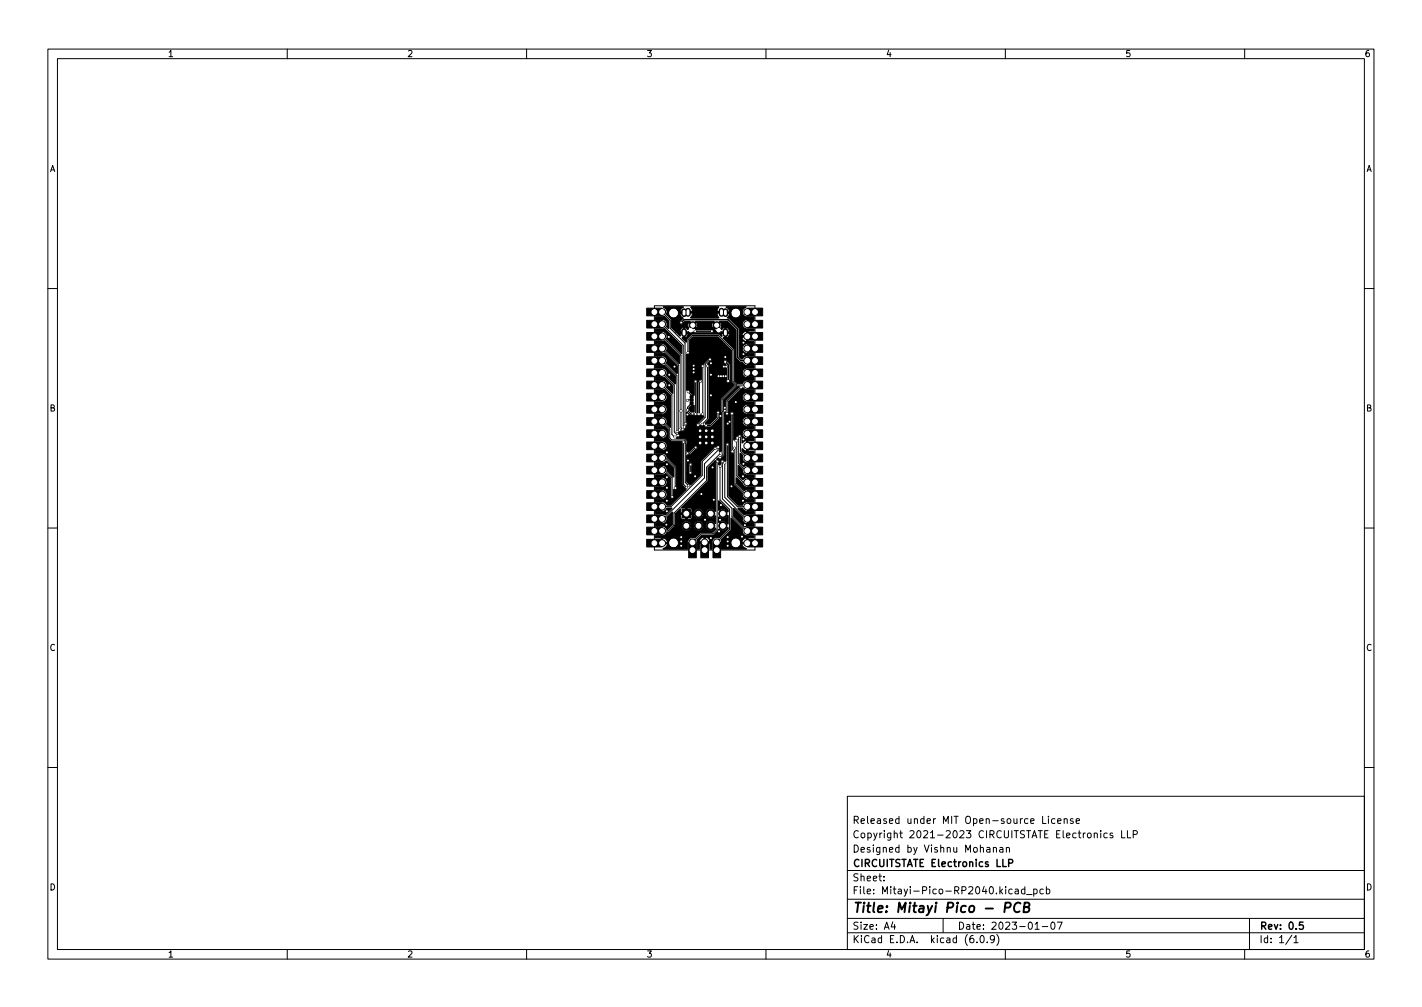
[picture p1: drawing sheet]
<svg xmlns="http://www.w3.org/2000/svg" width="297mm" height="210mm" viewBox="0 0 297 210" stroke-linecap="round" stroke-linejoin="round" font-family="sans-serif">
<defs><g id="words">
<text font-size="2.8" x="178" y="190.6">Title: Mitayi Pico - PCB</text>
<g font-size="2.1">
<text x="178" y="172">Released under MIT Open-source License</text>
<text x="178" y="178">Designed by Vishnu Mohanan</text>
<text x="178" y="175">Copyright 2021-2023 CIRCUITSTATE Electronics LLP</text>
<text x="178" y="184">Sheet:</text>
<text x="178" y="181">CIRCUITSTATE Electronics LLP</text>
<text x="178" y="186.7">File: Mitayi-Pico-RP2040.kicad_pcb</text>
<text x="178" y="196.9">KiCad E.D.A. kicad (6.0.9)</text>
<text x="178" y="194.1">Size: A4</text>
<text x="200" y="194.1">Date: 2023-01-07</text>
<text x="263" y="194.1">Rev: 0.5</text>
<text x="263" y="196.9">Id: 1/1</text>
</g>
<g font-size="1.8">
<text x="35" y="11.9">1</text>
<text x="85" y="11.9">2</text>
<text x="135" y="11.9">3</text>
<text x="185" y="11.9">4</text>
<text x="235" y="11.9">5</text>
<text x="285" y="11.9">6</text>
<text x="10.3" y="35.9">A</text>
<text x="285.3" y="35.9">A</text>
<text x="10.3" y="85.9">B</text>
<text x="285.3" y="85.9">B</text>
<text x="10.3" y="135.9">C</text>
<text x="285.3" y="135.9">C</text>
<text x="10.3" y="185.9">D</text>
<text x="285.3" y="185.9">D</text>
<text x="35" y="199.9">1</text>
<text x="85" y="199.9">2</text>
<text x="135" y="199.9">3</text>
<text x="185" y="199.9">4</text>
<text x="235" y="199.9">5</text>
<text x="285" y="199.9">6</text>
</g>
</g></defs>
<g fill="none" stroke="#000" stroke-width=".21">
<path d="M10 10.2h277v190.1h-277zM12 12.2h273v186.1h-273zM60 10.2v2M110 10.2v2M160 10.2v2M210 10.2v2M260 10.2v2M10 60.2h2M136.7 63.8h21v51h-21zM138.3 65.1l1.7 1.7v1.7l3.1 3.1 .1 16.8M138.3 67.7l4.4 4.4v16.8l.2 .2M138.3 70.2l3.9 4v15.1l.4 .3"/>
<path d="M138.3 72.8l3.5 3.4v13.4l.2 .2M138.3 75.3l3.1 3.1 .1 11.7M138.3 77.8l2.6 2.6v9.8l.7 .7M143.7 73.6v-2.7l.9-.9h5.5l3 3v6.6l.7 .8M145.3 79.6v.1M145.3 79.7v6.7M146.3 79.6l-.2 .2-.1 6.6M146.8 76.4v10M147.8 76.4v11l-1.1 1.2M148.3 75l-1 1v11.1l-1.5 1.6M285 60.2h2M138.3 88l1.6 1.6v1.8l.4 .5h2.7l.2 .2v8.6l.6 .7"/>
<path d="M138.3 95.6h.7l2.1 2v4.3M138.3 98.2h.5l1.6 1.5v4M138.3 80.4l2 2v8.3l.7 .5M142.8 92.3v8.8l.6 .6M143.8 81.8l.7 .8v.2M144.2 97v1.7M144.5 84.2l-.9 .8v.7l.6 .6h.4M144.5 83.5l-.9 .1M145.3 93.4l-1.2 1.2h-.5M145.3 86.4h.1M146.7 88.6h.1M149.4 93.6l-2.7 2.7v2.9l-6.5 6.6h-1.9"/>
<path d="M149.9 96.4l-.1 14.1-.9 .9h-2.4l-1.9 1.8M150 86.1v1.1l-1.6 1.6h-.9M150 93.3v.7l-2.8 2.9v2.9l-8.6 8.5h-.3M150.5 97.3l-.1 7 2 2v4.3l-2.7 2.6M150.6 94.6l-3 2.9v2.8l-6.8 6.8v2.4l-1.3 1.4h-1.2M150.6 94.6h.1M150.9 96.3v7.8l2 2v1.7l3 3.1h.2M151.4 96.6v7.2l4.5 4.5h.2M151.9 92.8v10.9l2.1 2.1h2.1M153.4 93.5l.1 7.4 2.3 2.3h.3M153.8 92l.1 .2v7.1l1.4 1.4h.8M153.8 80.4l-3 3v2.4l.2 .2v8.9l-.6 .6"/>
<path d="M153.8 80.4h2.3M154 91.4l.3 .3v5l1.4 1.5h.4M154.5 91.1l.2 .2v2.9l1.4 1.4M154.8 80.8l-2.9 3v2.6M10 110.2h2M285 110.2h2M10 160.2h2M177 166.3h108v32h-108zM206.1 177h.6l.1 .9M206.8 177.3l-.5 .1-.2 .2 .2 .3h.5M207.5 177.1l.2-.2 .4 .1v.9M207.5 176.9v1"/>
<path d="M208.9 177h.5l.1 .9M209.5 177.3l-.5 .1-.2 .2 .2 .3h.5M210.2 177.1l.2-.2 .4 .1 .1 .9M210.2 176.9v1M217.8 170.4v1.5h.7M219 170.4v.2M219 170.9v1M220.4 171l-.5-.1-.3 .3 .2 .7h.6M220.9 171.4l.7-.1v-.3l-.5-.1-.2 .2 .1 .8h.6M222.3 171.1l.2-.2 .4 .1v.9M222.3 170.9v1M224.1 171l-.3-.1-.2 .2v.3l.5 .1v.4h-.5"/>
<path d="M224.8 171.4l.7-.1-.1-.3-.4-.1-.2 .2 .1 .8h.5M228.6 174.1l.2-.2 .3 .1 .1 .9M229.9 173.4v.2M229.9 173.9v1M231.3 174l-.4-.1-.3 .3 .1 .7h.6M232.4 174l-.3-.1-.2 .2v.3l.5 .1v.4h-.5M234.3 173.4v1.5h.7M235.5 173.4v1.5h.7M236.7 174.2l.7-.1 .2-.2-.1-.3-.8-.2v1.5M285 160.2h2M60 198.3v2M110 198.3v2"/>
<path d="M160 198.3v2M177 194.8h108M177 191.8h108M177 187.8h108M177 181.8h108M184.6 183.8v.1M184.6 183v.1M186.5 192.5l-.4 1h1M186.9 193v1M197 191.8v3M204.1 196.7v.1M204.9 195.4l.2-.1a.8 .8 0 0 1 .5 .8 .8 .8 0 0 1-.5 .7 1 1 0 0 1-.2-1.4z"/>
<path d="M206.2 196.7v.1M207.7 196l-.3 .3-.4-.1-.1-.2 .1-.6 .4-.1 .2 .2a.99 .99 0 0 1-.3 1.3h-.3M208.2 195.1a1.72 1.72 0 0 1 0 2.3M210 198.3v2M212.1 185.7h.5l.1 .9M212.7 186l-.5 .1-.2 .2 .2 .3h.5M214.1 185.7l-.5-.1-.2 .3 .1 .7h.6M214.1 185.1v1.5M214.4 186.8h1.2M215.9 185.7l.5-.1 .2 .3-.1 .7h-.6M215.9 185.6v1.5M216.2 194h.9"/>
<path d="M217.7 193.5h1.2M217.9 185.7l-.4-.1-.3 .3 .2 .7h.5M218.6 185.7l.4-.1 .3 .3-.2 .7h-.5M218.6 185.1v1.5M219.6 192.7l.3-.2a.8 .8 0 0 1 .5 .8 .8 .8 0 0 1-.5 .7l-.3-.1-.1-.4zM220.9 192.5h1l-.7 1.5M260 198.3v2M261 191.8v6.5M269.9 195.3l-1.3 1.9M270.3 195.8l.4-.5v1.5M270.3 196.8h.8"/>
</g>
<path d="M142.3 67.3l.6-.6h9.2l2 2v5.9l.7 .7h1.3M145.2 69.1h3.5M151.5 75.5l.7 .7-.1 3.3M152.9 86.3l.1 7.9M210.7 180.2l.7-.1 .2-.2-.1-.3-.8-.2v1.5M272.2 192.5h-.7l-.1 .7 .2-.1 .5 .1 .2 .2-.1 .5-.2 .1-.6-.1" fill="none" stroke="#000" stroke-width=".3"/>
<path d="M209.9 189.5h.8l.3-.2a.51 .51 0 0 0-.2-.8h-.8l-.2 2M213.2 188.7a.88 .88 0 0 0-1-.1 .88 .88 0 0 0-.4 1 .69 .69 0 0 0 .3 .8 .69 .69 0 0 0 .9-.1M213.9 189.4h.7l.3-.2 .1-.4-.1-.2-.9-.1-.2 2h.8l.3-.2a.53 .53 0 0 0 0-.8l-.3-.1" fill="none" stroke="#000" stroke-width=".4"/>
<path d="M143.7 64.9v.7M150.7 64.9v.7" fill="none" stroke="#000" stroke-width="1.2"/>
<g fill="#000" stroke="#000" stroke-width=".21">
<path d="M135.1 64.3h3.2v1.6h-3.2zM135.1 66.9h3.2v1.6h-3.2zM135.1 69.4h3.2v1.6h-3.2zM135.1 72h3.2v1.6h-3.2zM135.1 74.5h3.2v1.6h-3.2zM135.1 77h3.2v1.6h-3.2zM136.9 73.8l1.9-.1 2.7 2.6v1.7l-2.3-2.2a.98 .98 0 0 0-.8-1.5h-1.4zM136.9 71.2h1.9l3.1 3.1v1.6l-2.7-2.6a1.08 1.08 0 0 0-.8-1.5h-1.4zM136.9 68.7l1.9-.1 3.6 3.6v1.6l-3.2-3a1.06 1.06 0 0 0-.8-1.6h-1.4zM136.9 66.2l1.9-.1 .9 .9v1.6l-.5-.4a1.08 1.08 0 0 0-.8-1.5h-1.4zM136.9 76.3l1.9-.1 2.3 2.3v1.6l-1.9-1.7a1.06 1.06 0 0 0-.8-1.5h-1.4zM136.9 78.9l1.9-.1 1.7 1.7v1.6l-1.3-1.3a.98 .98 0 0 0-.8-1.4h-1.4z"/>
<path d="M138.6 64.1l4.1-.1-.5 .6-.1 .5h2.5l-.1-.6-.2-.4 .1-.1h5.7v.2l-.2 .3-.1 .6h1.9h.6l-.1-.5-.5-.4v-.2h4.1v.2a1 1 0 0 0-.7 1 1 1 0 0 0 .9 .9l1.5 .1-.1 .5h-1.4a.98 .98 0 0 0-.9 1 .98 .98 0 0 0 .9 1l1.5 .1-.1 .3h-1.2l.1 1 1.2 .1-.1 .2h-1.1v.9h1.1l.1 .5h-1.5a.98 .98 0 0 0-.9 .9 .98 .98 0 0 0 .9 1h1.4l.1 .5-1.6 .1-.4 .2-.4 .5-.6-.5-.1-4.1h.6l.2 .6 .7 .3v-.9h-1.5v-.3h1.5v-1a1.04 1.04 0 0 0-.9 1h-.6v-1.6l-2.1-2-.4-.2 .4-.4v-.5h-1.6h2a1.01 1.01 0 0 0 1.5 .8 1.01 1.01 0 0 0 .1-1.7 1.01 1.01 0 0 0-1.6 .7v.2h-2.9l.1 .5 .3 .4-.1 .1h-5.8v-.1l.2-.4 .1-.5h-2.5l.1 .6 .5 .4-.5 .6a.39 .39 0 0 0-.2 .6 .39 .39 0 0 0 .7-.2l.4-.3h1l.6 .6 .7-.6h3.7l.6 .6 .7-.6h1.6l1.8 1.8v5.9l.7 .8 .6 .1 .7 .5 1.7 .2-.1 .5h-1.2a.99 .99 0 0 0-1.1 .8 .99 .99 0 0 0 .9 1.1h1.4l.1 .5-1.8 .2-.7 .6h-1.1l-.5-.6v-6.5l-2.4-2.4 1-.2 .3-.4v-.4h-.6v.9h-.3v-.9h-.7v.7l-.6-.5h-5.6l-1 1-.2 .6-.8-.8 1-.3 .2-.7h-.7v.9h-.3v-.9h-.6v.6l-1-.9 2.7-.1a.6 .6 0 0 0 .9 .1l.5 .2h3.3a.39 .39 0 0 0 .6-.4 .39 .39 0 0 0-.6-.3l-3.2-.1h3.8l.4 .3a.6 .6 0 0 0 .5 .5 .6 .6 0 0 0 .6-.3l1.7 .1v-.2l-.2-.5-.4-.2v.9h-.3v-.9l-.6 .4-.2-.3a1.05 1.05 0 0 0-.1-1.2l-1.4 1.4h-3.8l-.8-.8h.4l.6 .6 .2-.6h3l.2 .6 .6-.6-.6-.6-.2 .6h-3l-.2-.6-.6 .6h-.4l-.6-.6a1.01 1.01 0 0 0-.1 1.2l-.1 .3-.7-.4v.9h-.3v-.9l-.5 .3-.1 .6h-1l-.8-.9-.1-1.7-1-1.1 .1-.2h.4v.2a1.01 1.01 0 0 0 1.7 .5 1.01 1.01 0 0 0-.3-1.7 1.01 1.01 0 0 0-1.4 1h-.4v-.1a1.1 1.1 0 0 0-.7-1.2zM142.5 64.6a.5 .5 0 0 1 .6-.1 .5 .5 0 0 1 .3 .5v.6a.5 .5 0 0 1-.5 .5 .5 .5 0 0 1-.5-.5zM142.5 68.8a.5 .5 0 0 1 .6-.1 .5 .5 0 0 1 .3 .5v.6a.5 .5 0 0 1-.5 .5 .5 .5 0 0 1-.5-.5zM145.6 79.8l.2 .1v6.2l-.1 .1zM144 71l.7-.7h5.2l2.9 2.9v6.5l.6 .7-2.9 3v2.4l.2 .4v8l-.5 .1 .1-.7a.42 .42 0 0 0-.2-.6 .42 .42 0 0 0-.6 .3h-.3l-2.7 2.9-.1 3-2.2 2.1-.8-.7v-1.9h.4v.1a.38 .38 0 0 0 .6 .2 .38 .38 0 0 0 .1-.5v-1.2a.39 .39 0 0 0 .1-.5 .39 .39 0 0 0-.5-.1 .39 .39 0 0 0-.2 .5v1.2l-.1 .3h-.4l.1-3.6 .8-.2 1-1a.4 .4 0 0 0 .4-.4 .4 .4 0 0 0-.4-.4 .4 .4 0 0 0-.4 .4l-.9 .8h-.5v-2.3l-.5-.4h-1.6v-.3a.44 .44 0 0 0 .6-.3 .44 .44 0 0 0-.3-.5l.1-.3 .5-.2a.55 .55 0 0 0 .8-.5l.2-.2v-.4a.46 .46 0 0 0 .3-.4 .46 .46 0 0 0-.2-.4v-2.1l.8 .6h.7l.4 .2 .3-.1a.7 .7 0 0 0 .9-.1l.5 .2v.3l-1.4 1.3a.41 .41 0 0 0 .1 .7 .41 .41 0 0 0 .6-.4 .63 .63 0 0 0 .8 .2 .39 .39 0 0 0 .6 .3l.9-.1 1.6-1.7 .1-1a.38 .38 0 0 0 0-.5 .38 .38 0 0 0-.6 0 .38 .38 0 0 0 0 .5v.8l-1.4 1.3h-1l.8-1v-10.8a.57 .57 0 0 0-.3-.8l.4-.4h2.9l.1 .4 .7 .5v2.7a.45 .45 0 0 0-.2 .6 .45 .45 0 0 0 .5 .3 .45 .45 0 0 0 .3-.6v-3.2l-.7-1a.44 .44 0 0 0-.5 0 .44 .44 0 0 0-.2 .3h-2.9h.1a.4 .4 0 0 0 .4-.4 .4 .4 0 0 0-.4-.4 .4 .4 0 0 0-.4 .4l-.9 .9a.47 .47 0 0 0-.5 .2 .47 .47 0 0 0 0 .5v2.6a.48 .48 0 0 0-.6 .4l-.2 .1a.41 .41 0 0 0-.5-.5 .41 .41 0 0 0-.2 .6v2.6l-.8-.6a.48 .48 0 0 0-.8-.4v-7.5a.44 .44 0 0 0 .6-.1 .44 .44 0 0 0 0-.5zM151.2 64.6a.5 .5 0 0 1 .5-.1 .5 .5 0 0 1 .3 .5v.6a.5 .5 0 0 1-.5 .5 .5 .5 0 0 1-.5-.5zM151.2 68.8a.5 .5 0 0 1 .5-.1 .5 .5 0 0 1 .3 .5v.6a.5 .5 0 0 1-.5 .5 .5 .5 0 0 1-.5-.5zM156.1 64.3h3.2v1.6h-3.2zM156.1 66.9h3.2v1.6h-3.2zM156.1 69.4h3.2v1.6h-3.2zM156.1 72h3.2v1.6h-3.2zM156.1 74.5h3.2v1.6h-3.2z"/>
<path d="M156.1 77h3.2v1.6h-3.2zM156.1 79.6h3.2v1.6h-3.2zM135.1 79.6h3.2v1.6h-3.2zM135.1 82.1h3.2v1.6h-3.2zM135.1 84.7h3.2v1.6h-3.2zM135.1 87.2h3.2v1.6h-3.2zM135.1 89.7h3.2v1.6h-3.2zM135.1 92.3h3.2v1.6h-3.2zM135.1 94.8h3.2v1.6h-3.2zM135.1 97.4h3.2v1.6h-3.2zM136.9 89l1.9-.1 .8 .9 .1 1.8 .6 .5h2l.2 .5v8.6l.8 1-3.3 3.3h-.7l-.3-.5-.4-.2-1.7-.1 .1-.5h1.4a.98 .98 0 0 0 .9-.9 .98 .98 0 0 0-.9-1l-1.5-.1 .1-.5h1.4a.98 .98 0 0 0 .9-1 .98 .98 0 0 0-.9-1h-1.4l-.1-.5 1.6-.1 .6-.2 1 .9v3.7a.38 .38 0 0 0 0 .5 .38 .38 0 0 0 .6 0 .38 .38 0 0 0 0-.5l.1-1.3a.41 .41 0 0 0 .5 0 .41 .41 0 0 0 0-.6v-4.1l-2-2a.97 .97 0 0 0-.9-.9h-1.5l.1-.5h1.4a.98 .98 0 0 0 .9-1 .98 .98 0 0 0-.9-1l-1.5-.1 .1-.5h1.4a.98 .98 0 0 0 .9-.9 .98 .98 0 0 0-.9-1h-1.4zM136.9 81.4l1.9-.1 1.3 1.3-.1 6.6-.8-.6a1.06 1.06 0 0 0-.8-1.6l-1.5-.1 .1-.4 1.4-.1a.98 .98 0 0 0 .9-.9 .98 .98 0 0 0-.9-1l-1.5-.1 .1-.5h1.2a.99 .99 0 0 0 1.1-.8 .99 .99 0 0 0-.9-1.2h-1.4z"/>
<path d="M136.9 96.6h1.6l.7-.4 1.6 1.6-.1 1.8-1.3-1.3a1.05 1.05 0 0 0-1-1.1h-1.4zM144.1 83.2h.7v.5h-.7zM144.1 83.9h.7v.6h-.7zM144.3 82.5l.5 .2v.4h-.7v-.4zM143.9 85.1l.5-.5h.6v1.4h-.7l-.3-.3zM147.9 97.6l1.6-1.4-.1 10.6a1.07 1.07 0 0 0-1.6-.4 1.07 1.07 0 0 0 0 1.7 1.07 1.07 0 0 0 1.7-.4v1.5l-.1 .1a1.04 1.04 0 0 0-1.6-.3 1.04 1.04 0 0 0 0 1.6 1.04 1.04 0 0 0 1.6-.3l.1 .2-.7 .6-2.5 .1-1.2 1.1a.98 .98 0 0 0-1.4 .8l-.1 1.6h-5l-.1-.2a1.17 1.17 0 0 0 .9-.9h-2.4l-.1-.2h2.8v.2a1.01 1.01 0 0 0 1.7 .5 1.01 1.01 0 0 0-.3-1.7 1.01 1.01 0 0 0-1.4 1h-2.8l.1-.1h2.4a1.08 1.08 0 0 0-.9-1v.9h-.3l-.1-.9h-1.1l-.1-.4 1.8-.1 .6-.6 .4-.1 1.3-1.3h1.3l.3 .7 .6 .3a1.03 1.03 0 0 0 1.1-.6l.1-.4h.5a1.04 1.04 0 0 0 1.5 .9 1.04 1.04 0 0 0 .2-1.7 1.04 1.04 0 0 0-1.7 .6v.2h-.5l-.1-.4a1.04 1.04 0 0 0-1.1-.6 1.04 1.04 0 0 0-.9 1h-1.3l.1-1.7h1.1l.3 .3h1.8l.2-.2v-.8h-1v1h-.3v-1h-1v.7h-1.1v-.9h3.8v.2a1.04 1.04 0 0 0 1.6 .7 1.04 1.04 0 0 0-.1-1.8 1.04 1.04 0 0 0-1.5 .9h-3.8l1-1 .1 .9h2.3v-.8l-.1-.2h-.9v1h-.3v-1h-.7l-.1-.1 5.4-5.5zM153.8 99.8l1.3 1.1 .5 .7 1.8 .1 .1 .5-2.1 .2-1.6-1.5zM154.2 97.2l.9 .7a1.05 1.05 0 0 0 .9 1.2h1.4l.1 .5-1.6 .1-.8 .5-.9-1zM153.9 80.7h.4l.1 .1-2.8 2.9v2.4a.4 .4 0 0 0 0 .5 .4 .4 0 0 0 .5 0 .4 .4 0 0 0 0-.5l.1-2.2 3-2.9 .7 .4h1.6l-.1 .5h-1.2a.99 .99 0 0 0-1.1 .9 .99 .99 0 0 0 .9 1.1l1.5 .1-.1 .5h-1.4a.98 .98 0 0 0-.9 .9 .98 .98 0 0 0 .9 1l1.5 .1-.1 .5h-1.4a.98 .98 0 0 0-.9 1 .98 .98 0 0 0 .9 1l1.5 .1-.1 .5h-1.4a.98 .98 0 0 0-.9 .9 .98 .98 0 0 0 .9 1l1.5 .1-.1 .4h-1.2l.1 .9 1.2 .1-.1 .2h-1.1v1h1.2l-.1 .4-1.8 .1-.6-.6 .1-.4 .4 .4 .4 .1v-.9l-.1-.2 .1-.2v-.9l-.9 .5-.1-1.4a.41 .41 0 0 0-.4-.4 .41 .41 0 0 0-.4 .3 .48 .48 0 0 0-.5 .7l-.3 .2v-5.3a.44 .44 0 0 0-.2-.6 .44 .44 0 0 0-.6 .1 .44 .44 0 0 0 .1 .6v7.4a.57 .57 0 0 0 .6 .7v6.2l1.9 1.9v.2a.99 .99 0 0 0 .9 1.1h1.4l.1 .5-1.6 .1-.6 .3-.2 .4h-.9l-2-1.9v-10.5a.38 .38 0 0 0 0-.6 .38 .38 0 0 0-.5 0 .38 .38 0 0 0-.1 .6l.1 3.1-.3 .1a.44 .44 0 0 0-.5-.3 .44 .44 0 0 0-.4 .5v.5h-.4v-.3a.46 .46 0 0 0 .1-.5 .46 .46 0 0 0-.5-.3l.3-.3a.44 .44 0 0 0 .4 .3 .44 .44 0 0 0 .4-.4l.5-.6v-8.9l-.2-.4v-2zM154.6 94.7l.6 .4a1.06 1.06 0 0 0 .8 1.5h1.4l.1 .5-1.6 .1-.6 .2-.7-.8zM156.1 82.1h3.2v1.6h-3.2zM156.1 84.7h3.2v1.6h-3.2z"/>
<path d="M156.1 87.2h3.2v1.6h-3.2zM156.1 89.7h3.2v1.6h-3.2zM156.1 92.3h3.2v1.6h-3.2zM156.1 94.8h3.2v1.6h-3.2zM156.1 97.4h3.2v1.6h-3.2zM156.1 99.9h3.2v1.6h-3.2zM135.1 99.9h3.2v1.6h-3.2zM135.1 102.4h3.2v1.6h-3.2zM135.1 105h3.2v1.6h-3.2zM135.1 107.5h3.2v1.6h-3.2zM135.1 110.1h3.2v1.6h-3.2zM135.1 112.6h3.2v1.6h-3.2z"/>
<path d="M136.9 106.8h1.6l.6-.3 .2-.4h1.1l-1.4 1.4-.5-.2h-1.5zM136.9 109.3h1.3a1 1 0 0 0 1.1-1.2l1.2-1.2v2.5l-1.1 1.1-.8-.6h-1.7zM142.5 106.4h1.7v1.7h-1.7zM143.9 113.3h1.6v3.2h-1.6zM146.4 113.3h1.6v3.2h-1.6zM150.1 104.6l2 1.8-.1 .5a1.18 1.18 0 0 0-1.9-.3zM148.9 113.3h1.6v3.2h-1.6zM145.6 112.7l1-1h2.4l1.2-1.2 .6 .3a1.03 1.03 0 0 0 1.1-.6h.2v.3l-1.9 1.8a1 1 0 0 0-1.5 .8v1.6l-.4-.1v-1.2h-1v1.3l-.3-.1v-1.2h-.9v1.2h-.4l-.1-1.5h2.7a1.04 1.04 0 0 0-1-1v1h-.3v-1a1.06 1.06 0 0 0-.9 1h-.5zM150.1 108l.4 .1a1.03 1.03 0 0 0 1.3-.3l.3-.2-.1 1.8a1.18 1.18 0 0 0-1.9-.3zM152.7 108.2l2.4 2.2a1.07 1.07 0 0 0 .9 1.4l1.5 .1-.1 .4h-1.1l-.1 .9 1.2 .1 .1 .2-2.5 .1a1.1 1.1 0 0 0 .9 .9l-.1 .2-5.1-.1v-1.2h2a1 1 0 0 0 1.1 1 1 1 0 0 0 .9-1.2l1.2 .1v-1a1.04 1.04 0 0 0-.9 .9h-.3a1 1 0 0 0-1.1-.8 1 1 0 0 0-.9 1h-2l-.1-.6 2.1-2.1zM153.2 106.2l1.9 1.7a1.07 1.07 0 0 0 .9 1.4h1.4l.1 .5-2 .2-2.3-2.2zM154.2 106.1h.9l.3 .4 .5 .3h1.5l.1 .5-2 .2z"/>
<path d="M156.1 102.4h3.2v1.6h-3.2zM156.1 105h3.2v1.6h-3.2zM156.1 107.5h3.2v1.6h-3.2zM156.1 110.1h3.2v1.6h-3.2zM156.1 112.6h3.2v1.6h-3.2z"/>
<circle cx="139.7" cy="70.3" r=".2"/>
<circle cx="139.8" cy="78.2" r=".2"/>
<circle cx="140.9" cy="76.5" r=".2"/>
<circle cx="142.3" cy="67.3" r=".2"/>
<circle cx="143.7" cy="73.6" r=".2"/>
<circle cx="144.7" cy="67.9" r=".72"/>
<circle cx="144.9" cy="77" r=".2"/>
<circle cx="144.9" cy="77.7" r=".2"/>
<circle cx="144.9" cy="76.3" r=".2"/>
<circle cx="145.2" cy="69.1" r=".2"/>
<circle cx="145.3" cy="79.6" r=".2"/>
<circle cx="146.3" cy="79.6" r=".2"/>
<circle cx="146.8" cy="76.4" r=".2"/>
<circle cx="147.8" cy="76.4" r=".2"/>
<circle cx="148.3" cy="75" r=".2"/>
<circle cx="148.5" cy="75.8" r=".2"/>
<circle cx="148.5" cy="78.2" r=".2"/>
<circle cx="148.7" cy="69.1" r=".2"/>
<circle cx="149.7" cy="67.9" r=".72"/>
<circle cx="150.1" cy="78.5" r=".2"/>
<circle cx="150.6" cy="78.5" r=".2"/>
<circle cx="151.1" cy="78.5" r=".2"/>
<circle cx="151.2" cy="76.5" r=".2"/>
<circle cx="151.5" cy="74.5" r=".2"/>
<circle cx="151.5" cy="75.5" r=".25"/>
<circle cx="151.6" cy="78.5" r=".2"/>
<circle cx="151.7" cy="76.5" r=".2"/>
<circle cx="152.1" cy="79.5" r=".25"/>
<circle cx="155.3" cy="73.9" r=".2"/>
<circle cx="155.3" cy="71.5" r=".2"/>
<circle cx="139.3" cy="94.4" r=".2"/>
<circle cx="139.3" cy="96.9" r=".2"/>
<circle cx="139.3" cy="99.6" r=".2"/>
<circle cx="139.8" cy="80.4" r=".2"/>
<circle cx="141" cy="91.2" r=".2"/>
<circle cx="141.4" cy="90.1" r=".2"/>
<circle cx="141.6" cy="90.9" r=".2"/>
<circle cx="142" cy="89.8" r=".2"/>
<circle cx="142.3" cy="85.8" r=".2"/>
<circle cx="142.6" cy="89.6" r=".2"/>
<circle cx="142.8" cy="92.3" r=".2"/>
<circle cx="142.9" cy="89.1" r=".2"/>
<circle cx="143.2" cy="88.4" r=".2"/>
<circle cx="143.6" cy="86.5" r=".2"/>
<circle cx="143.6" cy="94.6" r=".2"/>
<circle cx="143.6" cy="85.6" r=".2"/>
<circle cx="143.6" cy="83.6" r=".2"/>
<circle cx="143.7" cy="96.1" r=".2"/>
<circle cx="143.7" cy="81.8" r=".2"/>
<circle cx="144.2" cy="98.7" r=".2"/>
<circle cx="144.3" cy="97" r=".2"/>
<circle cx="144.7" cy="86.3" r=".2"/>
<circle cx="145.2" cy="99.4" r=".2"/>
<circle cx="145.3" cy="86.4" r=".2"/>
<circle cx="145.3" cy="93.4" r=".2"/>
<circle cx="145.8" cy="88.7" r=".2"/>
<circle cx="146" cy="86.4" r=".2"/>
<circle cx="146.2" cy="92.5" r=".3"/>
<circle cx="146.2" cy="91.2" r=".3"/>
<circle cx="146.2" cy="89.9" r=".3"/>
<circle cx="146.7" cy="88.6" r=".2"/>
<circle cx="146.8" cy="86.4" r=".2"/>
<circle cx="147.5" cy="88.8" r=".2"/>
<circle cx="147.5" cy="92.5" r=".3"/>
<circle cx="147.5" cy="91.2" r=".3"/>
<circle cx="147.5" cy="89.9" r=".3"/>
<circle cx="148.5" cy="82.5" r=".2"/>
<circle cx="148.8" cy="92.5" r=".3"/>
<circle cx="148.8" cy="91.2" r=".3"/>
<circle cx="148.8" cy="89.9" r=".3"/>
<circle cx="148.9" cy="97.6" r=".2"/>
<circle cx="149.4" cy="93.6" r=".2"/>
<circle cx="149.9" cy="96.4" r=".2"/>
<circle cx="150" cy="86.1" r=".2"/>
<circle cx="150" cy="93.3" r=".2"/>
<circle cx="150.4" cy="95.5" r=".2"/>
<circle cx="150.5" cy="97.3" r=".2"/>
<circle cx="150.5" cy="86.8" r=".2"/>
<circle cx="150.6" cy="94.6" r=".2"/>
<circle cx="150.9" cy="96.3" r=".2"/>
<circle cx="151.4" cy="85.1" r=".2"/>
<circle cx="151.4" cy="85.7" r=".2"/>
<circle cx="151.4" cy="96.6" r=".2"/>
<circle cx="151.9" cy="86.4" r=".2"/>
<circle cx="151.9" cy="92.8" r=".2"/>
<circle cx="152" cy="88.4" r=".2"/>
<circle cx="152.4" cy="88" r=".2"/>
<circle cx="152.9" cy="86.3" r=".25"/>
<circle cx="153" cy="94.2" r=".25"/>
<circle cx="153.4" cy="93.5" r=".2"/>
<circle cx="153.7" cy="83.9" r=".2"/>
<circle cx="153.8" cy="92" r=".2"/>
<circle cx="154" cy="91.4" r=".2"/>
<circle cx="154.5" cy="91.1" r=".2"/>
<circle cx="154.8" cy="80.8" r=".2"/>
<circle cx="155.2" cy="99.4" r=".2"/>
<circle cx="155.3" cy="96.8" r=".2"/>
<circle cx="155.3" cy="91.7" r=".2"/>
<circle cx="139.2" cy="109.5" r=".2"/>
<circle cx="139.3" cy="104.5" r=".2"/>
<circle cx="139.3" cy="101.8" r=".2"/>
<circle cx="139.3" cy="106.7" r=".2"/>
<circle cx="140.4" cy="103.7" r=".2"/>
<circle cx="141.1" cy="101.9" r=".2"/>
<circle cx="142.3" cy="113" r=".2"/>
<circle cx="142.3" cy="112.1" r=".2"/>
<circle cx="142.3" cy="113.9" r=".2"/>
<circle cx="143.4" cy="109.8" r=".85"/>
<circle cx="143.4" cy="101.7" r=".2"/>
<circle cx="143.8" cy="101.4" r=".2"/>
<circle cx="145.9" cy="107.2" r=".85"/>
<circle cx="145.9" cy="109.8" r=".85"/>
<circle cx="146.5" cy="103.1" r=".2"/>
<circle cx="147.3" cy="108.5" r=".2"/>
<circle cx="148.5" cy="109.8" r=".85"/>
<circle cx="148.5" cy="107.2" r=".85"/>
<circle cx="148.5" cy="112.3" r=".2"/>
<circle cx="149.1" cy="104.3" r=".2"/>
<circle cx="150.2" cy="110.9" r=".2"/>
<circle cx="150.4" cy="108.5" r=".2"/>
<circle cx="150.6" cy="105.4" r=".2"/>
<circle cx="151" cy="107.2" r=".85"/>
<circle cx="151" cy="109.8" r=".85"/>
<circle cx="152" cy="113" r=".2"/>
<circle cx="152" cy="112.1" r=".2"/>
<circle cx="152" cy="113.9" r=".2"/>
<circle cx="152.8" cy="101.5" r=".2"/>
<circle cx="155" cy="112" r=".2"/>
<circle cx="155.2" cy="104.5" r=".2"/>
<circle cx="155.6" cy="109.6" r=".2"/>
</g>
<g fill="none" stroke="#000" stroke-width="1.6">
<path d="M138.2 65.1h.1M138.2 67.7h.1M138.2 70.2h.1M138.2 72.8h.1M138.2 75.3h.1M138.2 77.8h.1M156 65.1h.2M156 67.7h.2M156 70.2h.2M156 72.8h.2M156 75.3h.2M156 77.8h.2"/>
<path d="M138.2 80.4h.1M138.2 82.9h.1M138.2 85.5h.1M138.2 88h.1M138.2 90.5h.1M138.2 93.1h.1M138.2 95.6h.1M138.2 98.2h.1M156 80.4h.2M156 82.9h.2M156 85.5h.2M156 88h.2"/>
<path d="M156 90.5h.2M156 93.1h.2M156 95.6h.2M156 98.2h.2M138.2 100.7h.1M138.2 103.2h.1M138.2 105.8h.1M138.2 108.3h.1M138.2 110.9h.1M138.2 113.4h.1M144.6 113.2v.1M147.2 113.2v.1"/>
<path d="M149.7 113.2v.1M156 100.7h.2M156 103.2h.2M156 105.8h.2M156 108.3h.2M156 110.9h.2M156 113.4h.2"/>
</g>
<g fill="#fff" stroke="#fff" stroke-width=".21">
<circle cx="151.4" cy="85.7" r=".1"/>
<circle cx="151.4" cy="85.1" r=".1"/>
<circle cx="152" cy="88.4" r=".1"/>
<circle cx="150.2" cy="110.9" r=".1"/>
<circle cx="148.5" cy="112.3" r=".1"/>
<circle cx="147.3" cy="108.5" r=".1"/>
<circle cx="153.7" cy="83.9" r=".1"/>
<circle cx="150.5" cy="86.8" r=".1"/>
<circle cx="143.7" cy="96.1" r=".1"/>
<circle cx="149.1" cy="104.3" r=".1"/>
<circle cx="150" cy="86.1" r=".1"/>
<circle cx="147.5" cy="88.8" r=".1"/>
<circle cx="152" cy="113" r=".1"/>
<circle cx="152.4" cy="88" r=".1"/>
<circle cx="146.5" cy="103.1" r=".1"/>
<circle cx="155.3" cy="73.9" r=".1"/>
<circle cx="142.3" cy="113.9" r=".1"/>
<circle cx="151.7" cy="76.5" r=".1"/>
<circle cx="150.6" cy="105.4" r=".1"/>
<circle cx="151.6" cy="78.5" r=".1"/>
<circle cx="148.5" cy="78.2" r=".1"/>
<circle cx="155.3" cy="91.7" r=".1"/>
<circle cx="144.9" cy="77" r=".1"/>
<circle cx="150.4" cy="108.5" r=".1"/>
<circle cx="140.9" cy="76.5" r=".1"/>
<circle cx="155.2" cy="99.4" r=".1"/>
<circle cx="143.6" cy="86.5" r=".1"/>
<circle cx="139.2" cy="109.5" r=".1"/>
<circle cx="139.7" cy="70.3" r=".1"/>
<circle cx="139.3" cy="96.9" r=".1"/>
<circle cx="152" cy="113.9" r=".1"/>
<circle cx="139.3" cy="99.6" r=".1"/>
<circle cx="152.8" cy="101.5" r=".1"/>
<circle cx="148.9" cy="97.6" r=".1"/>
<circle cx="150.6" cy="78.5" r=".1"/>
<circle cx="155.6" cy="109.6" r=".1"/>
<circle cx="151.5" cy="74.5" r=".1"/>
<circle cx="139.8" cy="80.4" r=".1"/>
<circle cx="151.1" cy="78.5" r=".1"/>
<circle cx="155.3" cy="96.8" r=".1"/>
<circle cx="144.9" cy="76.3" r=".1"/>
<circle cx="139.3" cy="106.7" r=".1"/>
<circle cx="139.3" cy="101.8" r=".1"/>
<circle cx="145.2" cy="99.4" r=".1"/>
<circle cx="148.5" cy="82.5" r=".1"/>
<circle cx="150.1" cy="78.5" r=".1"/>
<circle cx="139.3" cy="94.4" r=".1"/>
<circle cx="155.3" cy="71.5" r=".1"/>
<circle cx="144.9" cy="77.7" r=".1"/>
<circle cx="142.3" cy="113" r=".1"/>
<circle cx="155.2" cy="104.5" r=".1"/>
<circle cx="152" cy="112.1" r=".1"/>
<circle cx="142.3" cy="112.1" r=".1"/>
<circle cx="139.8" cy="78.2" r=".1"/>
<circle cx="148.5" cy="75.8" r=".1"/>
<circle cx="151.2" cy="76.5" r=".1"/>
<circle cx="155" cy="112" r=".1"/>
<circle cx="139.3" cy="104.5" r=".1"/>
<circle cx="142.3" cy="67.3" r=".1"/>
<circle cx="145.3" cy="93.4" r=".1"/>
<circle cx="153" cy="94.2" r=".13"/>
<circle cx="143.6" cy="94.6" r=".1"/>
<circle cx="152.9" cy="86.3" r=".13"/>
<circle cx="145.2" cy="69.1" r=".1"/>
<circle cx="148.7" cy="69.1" r=".1"/>
<circle cx="143.7" cy="73.6" r=".1"/>
<circle cx="150.4" cy="95.5" r=".1"/>
<circle cx="143.2" cy="88.4" r=".1"/>
<circle cx="143" cy="89.1" r=".1"/>
<circle cx="142.3" cy="85.8" r=".1"/>
<circle cx="144.6" cy="86.3" r=".1"/>
<circle cx="142.6" cy="89.6" r=".1"/>
<circle cx="143.6" cy="85.6" r=".1"/>
<circle cx="142" cy="89.8" r=".1"/>
<circle cx="141.4" cy="90.1" r=".1"/>
<circle cx="141.6" cy="90.9" r=".1"/>
<circle cx="141" cy="91.2" r=".1"/>
<circle cx="142.8" cy="92.3" r=".1"/>
<circle cx="143.4" cy="101.7" r=".1"/>
<circle cx="143.8" cy="101.4" r=".1"/>
<circle cx="141" cy="101.9" r=".1"/>
<circle cx="140.4" cy="103.7" r=".1"/>
<circle cx="144.3" cy="97" r=".1"/>
<circle cx="144.2" cy="98.7" r=".1"/>
<circle cx="149.4" cy="93.6" r=".1"/>
<circle cx="150" cy="93.3" r=".1"/>
<circle cx="150.6" cy="94.6" r=".1"/>
<circle cx="143.7" cy="81.8" r=".1"/>
<circle cx="151.9" cy="86.4" r=".1"/>
<circle cx="154.8" cy="80.8" r=".1"/>
<circle cx="154.5" cy="91.1" r=".1"/>
<circle cx="154" cy="91.4" r=".1"/>
<circle cx="153.8" cy="92" r=".1"/>
<circle cx="153.4" cy="93.5" r=".1"/>
<circle cx="151.9" cy="92.8" r=".1"/>
<circle cx="151.4" cy="96.6" r=".1"/>
<circle cx="150.9" cy="96.3" r=".1"/>
<circle cx="149.9" cy="96.4" r=".1"/>
<circle cx="150.5" cy="97.3" r=".1"/>
<circle cx="145.3" cy="79.6" r=".1"/>
<circle cx="145.3" cy="86.4" r=".1"/>
<circle cx="146" cy="86.4" r=".1"/>
<circle cx="146.3" cy="79.6" r=".1"/>
<circle cx="145.8" cy="88.7" r=".1"/>
<circle cx="148.3" cy="75" r=".1"/>
<circle cx="146.7" cy="88.6" r=".1"/>
<circle cx="147.8" cy="76.4" r=".1"/>
<circle cx="146.8" cy="86.4" r=".1"/>
<circle cx="146.8" cy="76.4" r=".1"/>
<circle cx="152.1" cy="79.5" r=".13"/>
<circle cx="151.5" cy="75.5" r=".13"/>
<circle cx="143.6" cy="83.6" r=".1"/>
<circle cx="144.7" cy="67.9" r=".42"/>
<circle cx="149.7" cy="67.9" r=".42"/>
<circle cx="153.7" cy="113.4" r=".75"/>
<circle cx="148.8" cy="92.5" r=".17"/>
<circle cx="146.2" cy="89.9" r=".17"/>
<circle cx="146.2" cy="92.5" r=".17"/>
<circle cx="148.8" cy="91.2" r=".17"/>
<circle cx="146.2" cy="91.2" r=".17"/>
<circle cx="147.5" cy="92.5" r=".18"/>
<circle cx="147.5" cy="91.2" r=".18"/>
<circle cx="148.8" cy="89.9" r=".17"/>
<circle cx="147.5" cy="89.9" r=".18"/>
<circle cx="144.7" cy="113.2" r=".5"/>
<circle cx="144.7" cy="114.9" r=".5"/>
<circle cx="147.2" cy="113.2" r=".5"/>
<circle cx="147.2" cy="114.9" r=".5"/>
<circle cx="149.7" cy="113.2" r=".5"/>
<circle cx="149.7" cy="114.9" r=".5"/>
<circle cx="140.7" cy="113.4" r=".75"/>
<circle cx="150.1" cy="68.9" r=".32"/>
<circle cx="144.3" cy="68.9" r=".33"/>
<circle cx="153.7" cy="65.4" r=".75"/>
<circle cx="140.7" cy="65.4" r=".75"/>
<circle cx="136.7" cy="65.1" r=".5"/>
<circle cx="138.3" cy="65.1" r=".5"/>
<circle cx="136.7" cy="67.7" r=".5"/>
<circle cx="138.3" cy="67.7" r=".5"/>
<circle cx="136.7" cy="70.2" r=".5"/>
<circle cx="138.3" cy="70.2" r=".5"/>
<circle cx="136.7" cy="72.8" r=".5"/>
<circle cx="138.3" cy="72.8" r=".5"/>
<circle cx="138.3" cy="75.3" r=".5"/>
<circle cx="136.7" cy="75.3" r=".5"/>
<circle cx="138.3" cy="77.8" r=".5"/>
<circle cx="136.7" cy="77.8" r=".5"/>
<circle cx="136.7" cy="80.4" r=".5"/>
<circle cx="138.3" cy="80.4" r=".5"/>
<circle cx="136.7" cy="82.9" r=".5"/>
<circle cx="138.3" cy="82.9" r=".5"/>
<circle cx="138.3" cy="85.5" r=".5"/>
<circle cx="136.7" cy="85.5" r=".5"/>
<circle cx="136.7" cy="88" r=".5"/>
<circle cx="138.3" cy="88" r=".5"/>
<circle cx="136.7" cy="90.5" r=".5"/>
<circle cx="138.3" cy="90.5" r=".5"/>
<circle cx="136.7" cy="93.1" r=".5"/>
<circle cx="138.3" cy="93.1" r=".5"/>
<circle cx="136.7" cy="95.6" r=".5"/>
<circle cx="138.3" cy="95.6" r=".5"/>
<circle cx="136.7" cy="98.2" r=".5"/>
<circle cx="138.3" cy="98.2" r=".5"/>
<circle cx="136.7" cy="100.7" r=".5"/>
<circle cx="138.3" cy="100.7" r=".5"/>
<circle cx="136.7" cy="103.2" r=".5"/>
<circle cx="138.3" cy="103.2" r=".5"/>
<circle cx="138.3" cy="105.8" r=".5"/>
<circle cx="136.7" cy="105.8" r=".5"/>
<circle cx="136.7" cy="108.3" r=".5"/>
<circle cx="138.3" cy="108.3" r=".5"/>
<circle cx="136.7" cy="110.9" r=".5"/>
<circle cx="138.3" cy="110.9" r=".5"/>
<circle cx="136.7" cy="113.4" r=".5"/>
<circle cx="138.3" cy="113.4" r=".5"/>
<circle cx="151" cy="109.8" r=".5"/>
<circle cx="151" cy="107.2" r=".5"/>
<circle cx="148.5" cy="109.8" r=".5"/>
<circle cx="148.5" cy="107.2" r=".5"/>
<circle cx="145.9" cy="109.8" r=".5"/>
<circle cx="145.9" cy="107.2" r=".5"/>
<circle cx="143.4" cy="109.8" r=".5"/>
<circle cx="143.4" cy="107.2" r=".5"/>
<circle cx="157.7" cy="65.1" r=".5"/>
<circle cx="156.1" cy="65.1" r=".5"/>
<circle cx="157.7" cy="67.7" r=".5"/>
<circle cx="156.1" cy="67.7" r=".5"/>
<circle cx="157.7" cy="70.2" r=".5"/>
<circle cx="156.1" cy="70.2" r=".5"/>
<circle cx="156.1" cy="72.8" r=".5"/>
<circle cx="157.7" cy="72.8" r=".5"/>
<circle cx="156.1" cy="75.3" r=".5"/>
<circle cx="157.7" cy="75.3" r=".5"/>
<circle cx="157.7" cy="77.8" r=".5"/>
<circle cx="156.1" cy="77.8" r=".5"/>
<circle cx="157.7" cy="80.4" r=".5"/>
<circle cx="156.1" cy="80.4" r=".5"/>
<circle cx="156.1" cy="82.9" r=".5"/>
<circle cx="157.7" cy="82.9" r=".5"/>
<circle cx="157.7" cy="85.5" r=".5"/>
<circle cx="156.1" cy="85.5" r=".5"/>
<circle cx="157.7" cy="88" r=".5"/>
<circle cx="156.1" cy="88" r=".5"/>
<circle cx="157.7" cy="90.5" r=".5"/>
<circle cx="156.1" cy="90.5" r=".5"/>
<circle cx="157.7" cy="93.1" r=".5"/>
<circle cx="156.1" cy="93.1" r=".5"/>
<circle cx="156.1" cy="95.6" r=".5"/>
<circle cx="157.7" cy="95.6" r=".5"/>
<circle cx="156.1" cy="98.2" r=".5"/>
<circle cx="157.7" cy="98.2" r=".5"/>
<circle cx="157.7" cy="100.7" r=".5"/>
<circle cx="156.1" cy="100.7" r=".5"/>
<circle cx="156.1" cy="103.2" r=".5"/>
<circle cx="157.7" cy="103.2" r=".5"/>
<circle cx="157.7" cy="105.8" r=".5"/>
<circle cx="156.1" cy="105.8" r=".5"/>
<circle cx="156.1" cy="108.3" r=".5"/>
<circle cx="157.7" cy="108.3" r=".5"/>
<circle cx="157.7" cy="110.9" r=".5"/>
<circle cx="156.1" cy="110.9" r=".5"/>
<circle cx="157.7" cy="113.4" r=".5"/>
<circle cx="156.1" cy="113.4" r=".5"/>
</g>
<path d="M142.9 65v.6M142.9 69.2v.6M143.7 64.9v.7M150.7 64.9v.7M151.5 65v.6M151.5 69.2v.6" fill="none" stroke="#fff" stroke-width=".6"/>
<use href="#words"/>
</svg>
